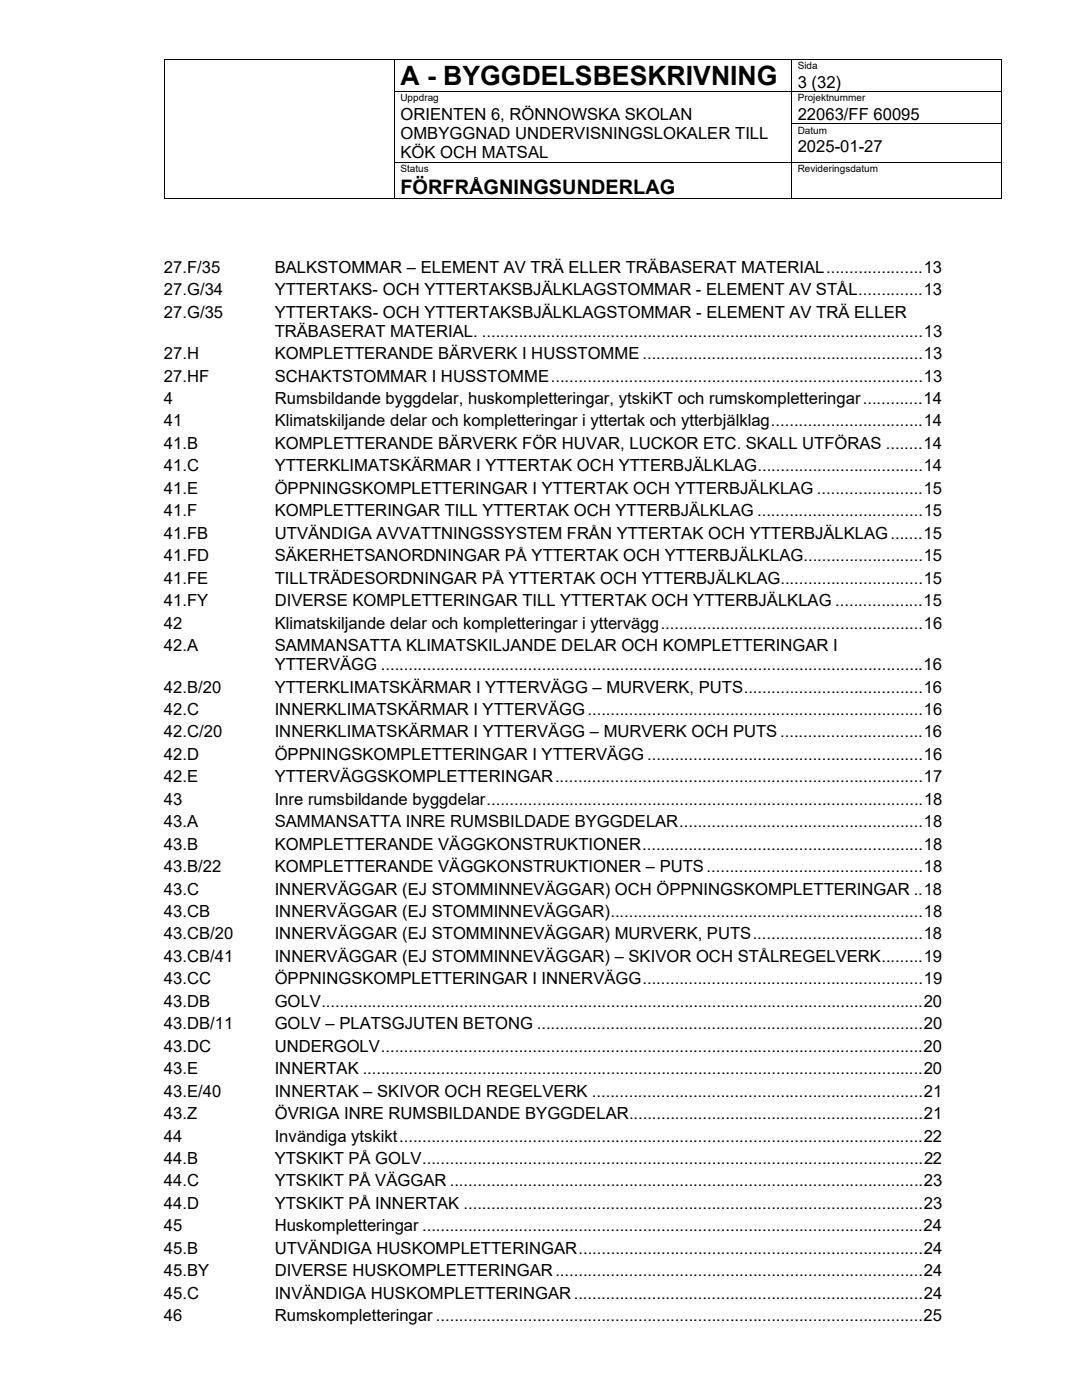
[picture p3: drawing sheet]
<svg xmlns="http://www.w3.org/2000/svg" width="216mm" height="279mm" viewBox="0 0 216 279" stroke-linecap="round" stroke-linejoin="round" font-family="sans-serif">
<defs><g id="words">
<text font-size="5.3" x="79.9" y="16.9">A - BYGGDELSBESKRIVNING</text>
<text font-size="4" x="79.9" y="38.7">FÖRFRÅGNINGSUNDERLAG</text>
<g font-size="3.3">
<text x="159.2" y="17.5">3 (32)</text>
<text x="79.9" y="23.9">ORIENTEN 6, RÖNNOWSKA SKOLAN</text>
<text x="159.2" y="23.9">22063/FF 60095</text>
<text x="79.9" y="27.8">OMBYGGNAD UNDERVISNINGSLOKALER TILL</text>
<text x="79.9" y="31.6">KÖK OCH MATSAL</text>
<text x="159.2" y="30.4">2025-01-27</text>
<text x="32.7" y="54.4">27.F/35</text>
<text x="32.7" y="58.9">27.G/34</text>
<text x="54.8" y="54.4">BALKSTOMMAR – ELEMENT AV TRÄ ELLER TRÄBASERAT MATERIAL ..................... 13</text>
<text x="54.8" y="58.9">YTTERTAKS- OCH YTTERTAKSBJÄLKLAGSTOMMAR - ELEMENT AV STÅL .............. 13</text>
<text x="32.7" y="63.4">27.G/35</text>
<text x="54.8" y="63.4">YTTERTAKS- OCH YTTERTAKSBJÄLKLAGSTOMMAR - ELEMENT AV TRÄ ELLER</text>
<text x="32.7" y="71.7">27.H</text>
<text x="54.8" y="67.2">TRÄBASERAT MATERIAL. ................................................................................................ 13</text>
<text x="54.8" y="71.7">KOMPLETTERANDE BÄRVERK I HUSSTOMME ............................................................. 13</text>
<text x="32.7" y="76.2">27.HF</text>
<text x="54.8" y="76.2">SCHAKTSTOMMAR I HUSSTOMME ................................................................................. 13</text>
<text x="32.7" y="80.6">4</text>
<text x="54.8" y="80.6">Rumsbildande byggdelar, huskompletteringar, ytskiKT och rumskompletteringar ............. 14</text>
<text x="32.7" y="85.1">41</text>
<text x="32.7" y="89.6">41.B</text>
<text x="54.8" y="85.1">Klimatskiljande delar och kompletteringar i yttertak och ytterbjälklag ................................. 14</text>
<text x="54.8" y="89.6">KOMPLETTERANDE BÄRVERK FÖR HUVAR, LUCKOR ETC. SKALL UTFÖRAS ........ 14</text>
<text x="32.7" y="94.1">41.C</text>
<text x="54.8" y="94.1">YTTERKLIMATSKÄRMAR I YTTERTAK OCH YTTERBJÄLKLAG.................................... 14</text>
<text x="32.7" y="98.6">41.E</text>
<text x="54.8" y="98.6">ÖPPNINGSKOMPLETTERINGAR I YTTERTAK OCH YTTERBJÄLKLAG ....................... 15</text>
<text x="32.7" y="103">41.F</text>
<text x="32.7" y="107.5">41.FB</text>
<text x="54.8" y="103">KOMPLETTERINGAR TILL YTTERTAK OCH YTTERBJÄLKLAG .................................... 15</text>
<text x="54.8" y="107.5">UTVÄNDIGA AVVATTNINGSSYSTEM FRÅN YTTERTAK OCH YTTERBJÄLKLAG ....... 15</text>
<text x="32.7" y="112">41.FD</text>
<text x="54.8" y="112">SÄKERHETSANORDNINGAR PÅ YTTERTAK OCH YTTERBJÄLKLAG.......................... 15</text>
<text x="32.7" y="116.5">41.FE</text>
<text x="54.8" y="116.5">TILLTRÄDESORDNINGAR PÅ YTTERTAK OCH YTTERBJÄLKLAG............................... 15</text>
<text x="32.7" y="120.9">41.FY</text>
<text x="32.7" y="125.4">42</text>
<text x="54.8" y="120.9">DIVERSE KOMPLETTERINGAR TILL YTTERTAK OCH YTTERBJÄLKLAG ................... 15</text>
<text x="54.8" y="125.4">Klimatskiljande delar och kompletteringar i yttervägg ......................................................... 16</text>
<text x="32.7" y="129.9">42.A</text>
<text x="54.8" y="129.9">SAMMANSATTA KLIMATSKILJANDE DELAR OCH KOMPLETTERINGAR I</text>
<text x="54.8" y="133.7">YTTERVÄGG ...................................................................................................................... 16</text>
<text x="32.7" y="138.2">42.B/20</text>
<text x="32.7" y="142.7">42.C</text>
<text x="54.8" y="138.2">YTTERKLIMATSKÄRMAR I YTTERVÄGG – MURVERK, PUTS....................................... 16</text>
<text x="54.8" y="142.7">INNERKLIMATSKÄRMAR I YTTERVÄGG ......................................................................... 16</text>
<text x="32.7" y="147.2">42.C/20</text>
<text x="54.8" y="147.2">INNERKLIMATSKÄRMAR I YTTERVÄGG – MURVERK OCH PUTS ............................... 16</text>
<text x="32.7" y="151.7">42.D</text>
<text x="54.8" y="151.7">ÖPPNINGSKOMPLETTERINGAR I YTTERVÄGG ............................................................ 16</text>
<text x="32.7" y="156.1">42.E</text>
<text x="32.7" y="160.6">43</text>
<text x="54.8" y="156.1">YTTERVÄGGSKOMPLETTERINGAR ................................................................................ 17</text>
<text x="54.8" y="160.6">Inre rumsbildande byggdelar ............................................................................................... 18</text>
<text x="32.7" y="165.1">43.A</text>
<text x="54.8" y="165.1">SAMMANSATTA INRE RUMSBILDADE BYGGDELAR ..................................................... 18</text>
<text x="32.7" y="169.6">43.B</text>
<text x="54.8" y="169.6">KOMPLETTERANDE VÄGGKONSTRUKTIONER ............................................................. 18</text>
<text x="32.7" y="174.1">43.B/22</text>
<text x="32.7" y="178.5">43.C</text>
<text x="54.8" y="174.1">KOMPLETTERANDE VÄGGKONSTRUKTIONER – PUTS ............................................... 18</text>
<text x="54.8" y="178.5">INNERVÄGGAR (EJ STOMMINNEVÄGGAR) OCH ÖPPNINGSKOMPLETTERINGAR .. 18</text>
<text x="32.7" y="183">43.CB</text>
<text x="54.8" y="183">INNERVÄGGAR (EJ STOMMINNEVÄGGAR) .................................................................... 18</text>
<text x="32.7" y="187.5">43.CB/20</text>
<text x="32.7" y="192">43.CB/41</text>
<text x="54.8" y="187.5">INNERVÄGGAR (EJ STOMMINNEVÄGGAR) MURVERK, PUTS ..................................... 18</text>
<text x="54.8" y="192">INNERVÄGGAR (EJ STOMMINNEVÄGGAR) – SKIVOR OCH STÅLREGELVERK ......... 19</text>
<text x="32.7" y="196.4">43.CC</text>
<text x="54.8" y="196.4">ÖPPNINGSKOMPLETTERINGAR I INNERVÄGG ............................................................. 19</text>
<text x="32.7" y="200.9">43.DB</text>
<text x="54.8" y="200.9">GOLV................................................................................................................................... 20</text>
<text x="32.7" y="205.4">43.DB/11</text>
<text x="32.7" y="209.9">43.DC</text>
<text x="54.8" y="205.4">GOLV – PLATSGJUTEN BETONG .................................................................................... 20</text>
<text x="54.8" y="209.9">UNDERGOLV ...................................................................................................................... 20</text>
<text x="32.7" y="214.4">43.E</text>
<text x="54.8" y="214.4">INNERTAK .......................................................................................................................... 20</text>
<text x="32.7" y="218.9">43.E/40</text>
<text x="54.8" y="218.9">INNERTAK – SKIVOR OCH REGELVERK ........................................................................ 21</text>
<text x="32.7" y="223.3">43.Z</text>
<text x="32.7" y="227.8">44</text>
<text x="54.8" y="223.3">ÖVRIGA INRE RUMSBILDANDE BYGGDELAR................................................................ 21</text>
<text x="54.8" y="227.8">Invändiga ytskikt .................................................................................................................. 22</text>
<text x="32.7" y="232.3">44.B</text>
<text x="54.8" y="232.3">YTSKIKT PÅ GOLV ............................................................................................................. 22</text>
<text x="32.7" y="236.8">44.C</text>
<text x="54.8" y="236.8">YTSKIKT PÅ VÄGGAR ....................................................................................................... 23</text>
<text x="32.7" y="241.3">44.D</text>
<text x="32.7" y="245.7">45</text>
<text x="54.8" y="241.3">YTSKIKT PÅ INNERTAK .................................................................................................... 23</text>
<text x="54.8" y="245.7">Huskompletteringar ............................................................................................................. 24</text>
<text x="32.7" y="250.2">45.B</text>
<text x="54.8" y="250.2">UTVÄNDIGA HUSKOMPLETTERINGAR ........................................................................... 24</text>
<text x="32.7" y="254.7">45.BY</text>
<text x="54.8" y="254.7">DIVERSE HUSKOMPLETTERINGAR ................................................................................ 24</text>
<text x="32.7" y="259.2">45.C</text>
<text x="32.7" y="263.7">46</text>
<text x="54.8" y="259.2">INVÄNDIGA HUSKOMPLETTERINGAR ............................................................................ 24</text>
<text x="54.8" y="263.7">Rumskompletteringar ..........................................................................................................25</text>
</g>
<g font-size="2">
<text x="159.2" y="13.8">Sida</text>
<text x="79.9" y="20.2">Uppdrag</text>
<text x="159.2" y="20.2">Projektnummer</text>
<text x="159.2" y="26.7">Datum</text>
<text x="79.9" y="34.3">Status</text>
<text x="159.2" y="34.3">Revideringsdatum</text>
</g>
</g></defs>
<g fill="#000">
<path d="M32.7 11.8h.2v.1h-.2zM32.7 14.2h.2v.2h-.2zM32.7 18.2h.2v.2h-.2zM78.7 14.2h.1v.2h-.1zM157.9 14.2h.2v.2h-.2zM199.7 11.8h.1v.1h-.1zM199.7 14.2h.1v.2h-.1zM32.7 20.7h.2v.1h-.2zM32.7 24.6h.2v.2h-.2zM32.7 27.1h.2v.2h-.2zM32.7 32.3h.2v.1h-.2zM32.7 34.7h.2v.2h-.2z"/>
<path d="M78.7 20.7h.1v.1h-.1zM78.7 24.6h.1v.2h-.1zM78.7 27.1h.1v.2h-.1zM78.7 34.7h.1v.2h-.1zM157.9 20.7h.2v.1h-.2zM157.9 27.1h.2v.2h-.2zM157.9 34.7h.2v.2h-.2zM199.7 20.7h.1v.1h-.1zM199.7 27.1h.1v.2h-.1zM199.7 34.7h.1v.2h-.1zM199.7 39.5h.1v.2h-.1z"/>
</g>
<g fill="none" stroke="#000" stroke-width=".2">
<path d="M32.7 11.9h167.1M32.8 11.9v2.3M32.8 14.4v3.8M32.8 18.4v2.3M78.7 18.3h121.1M78.8 11.9v2.3M78.8 14.4v3.8M78.8 18.4v2.3M158 11.9v2.3M158 14.4v3.8M158 18.4v2.3M199.7 11.9v2.3"/>
<path d="M199.7 14.4v3.8M199.7 18.4v2.3M32.7 39.6h46M32.8 20.8v3.8M32.8 24.8v2.3M32.8 27.3v5M32.8 32.4v2.3M32.8 34.9v4.8M78.7 32.4h121.1M78.8 20.8v3.8M78.8 24.8v2.3M78.8 27.3v5"/>
<path d="M78.8 32.4v2.3M78.8 34.9v4.8M78.8 39.6h79.1M157.9 24.7h41.9M158 20.8v3.8M158 24.8v2.3M158 27.3v5M158 32.4v2.3M158 34.9v4.8M158.1 39.6h41.6M199.7 20.8v3.8M199.7 24.8v2.3"/>
<path d="M199.7 27.3v5M199.7 32.4v2.3M199.7 34.9v4.8"/>
</g>
<use href="#words"/>
</svg>
